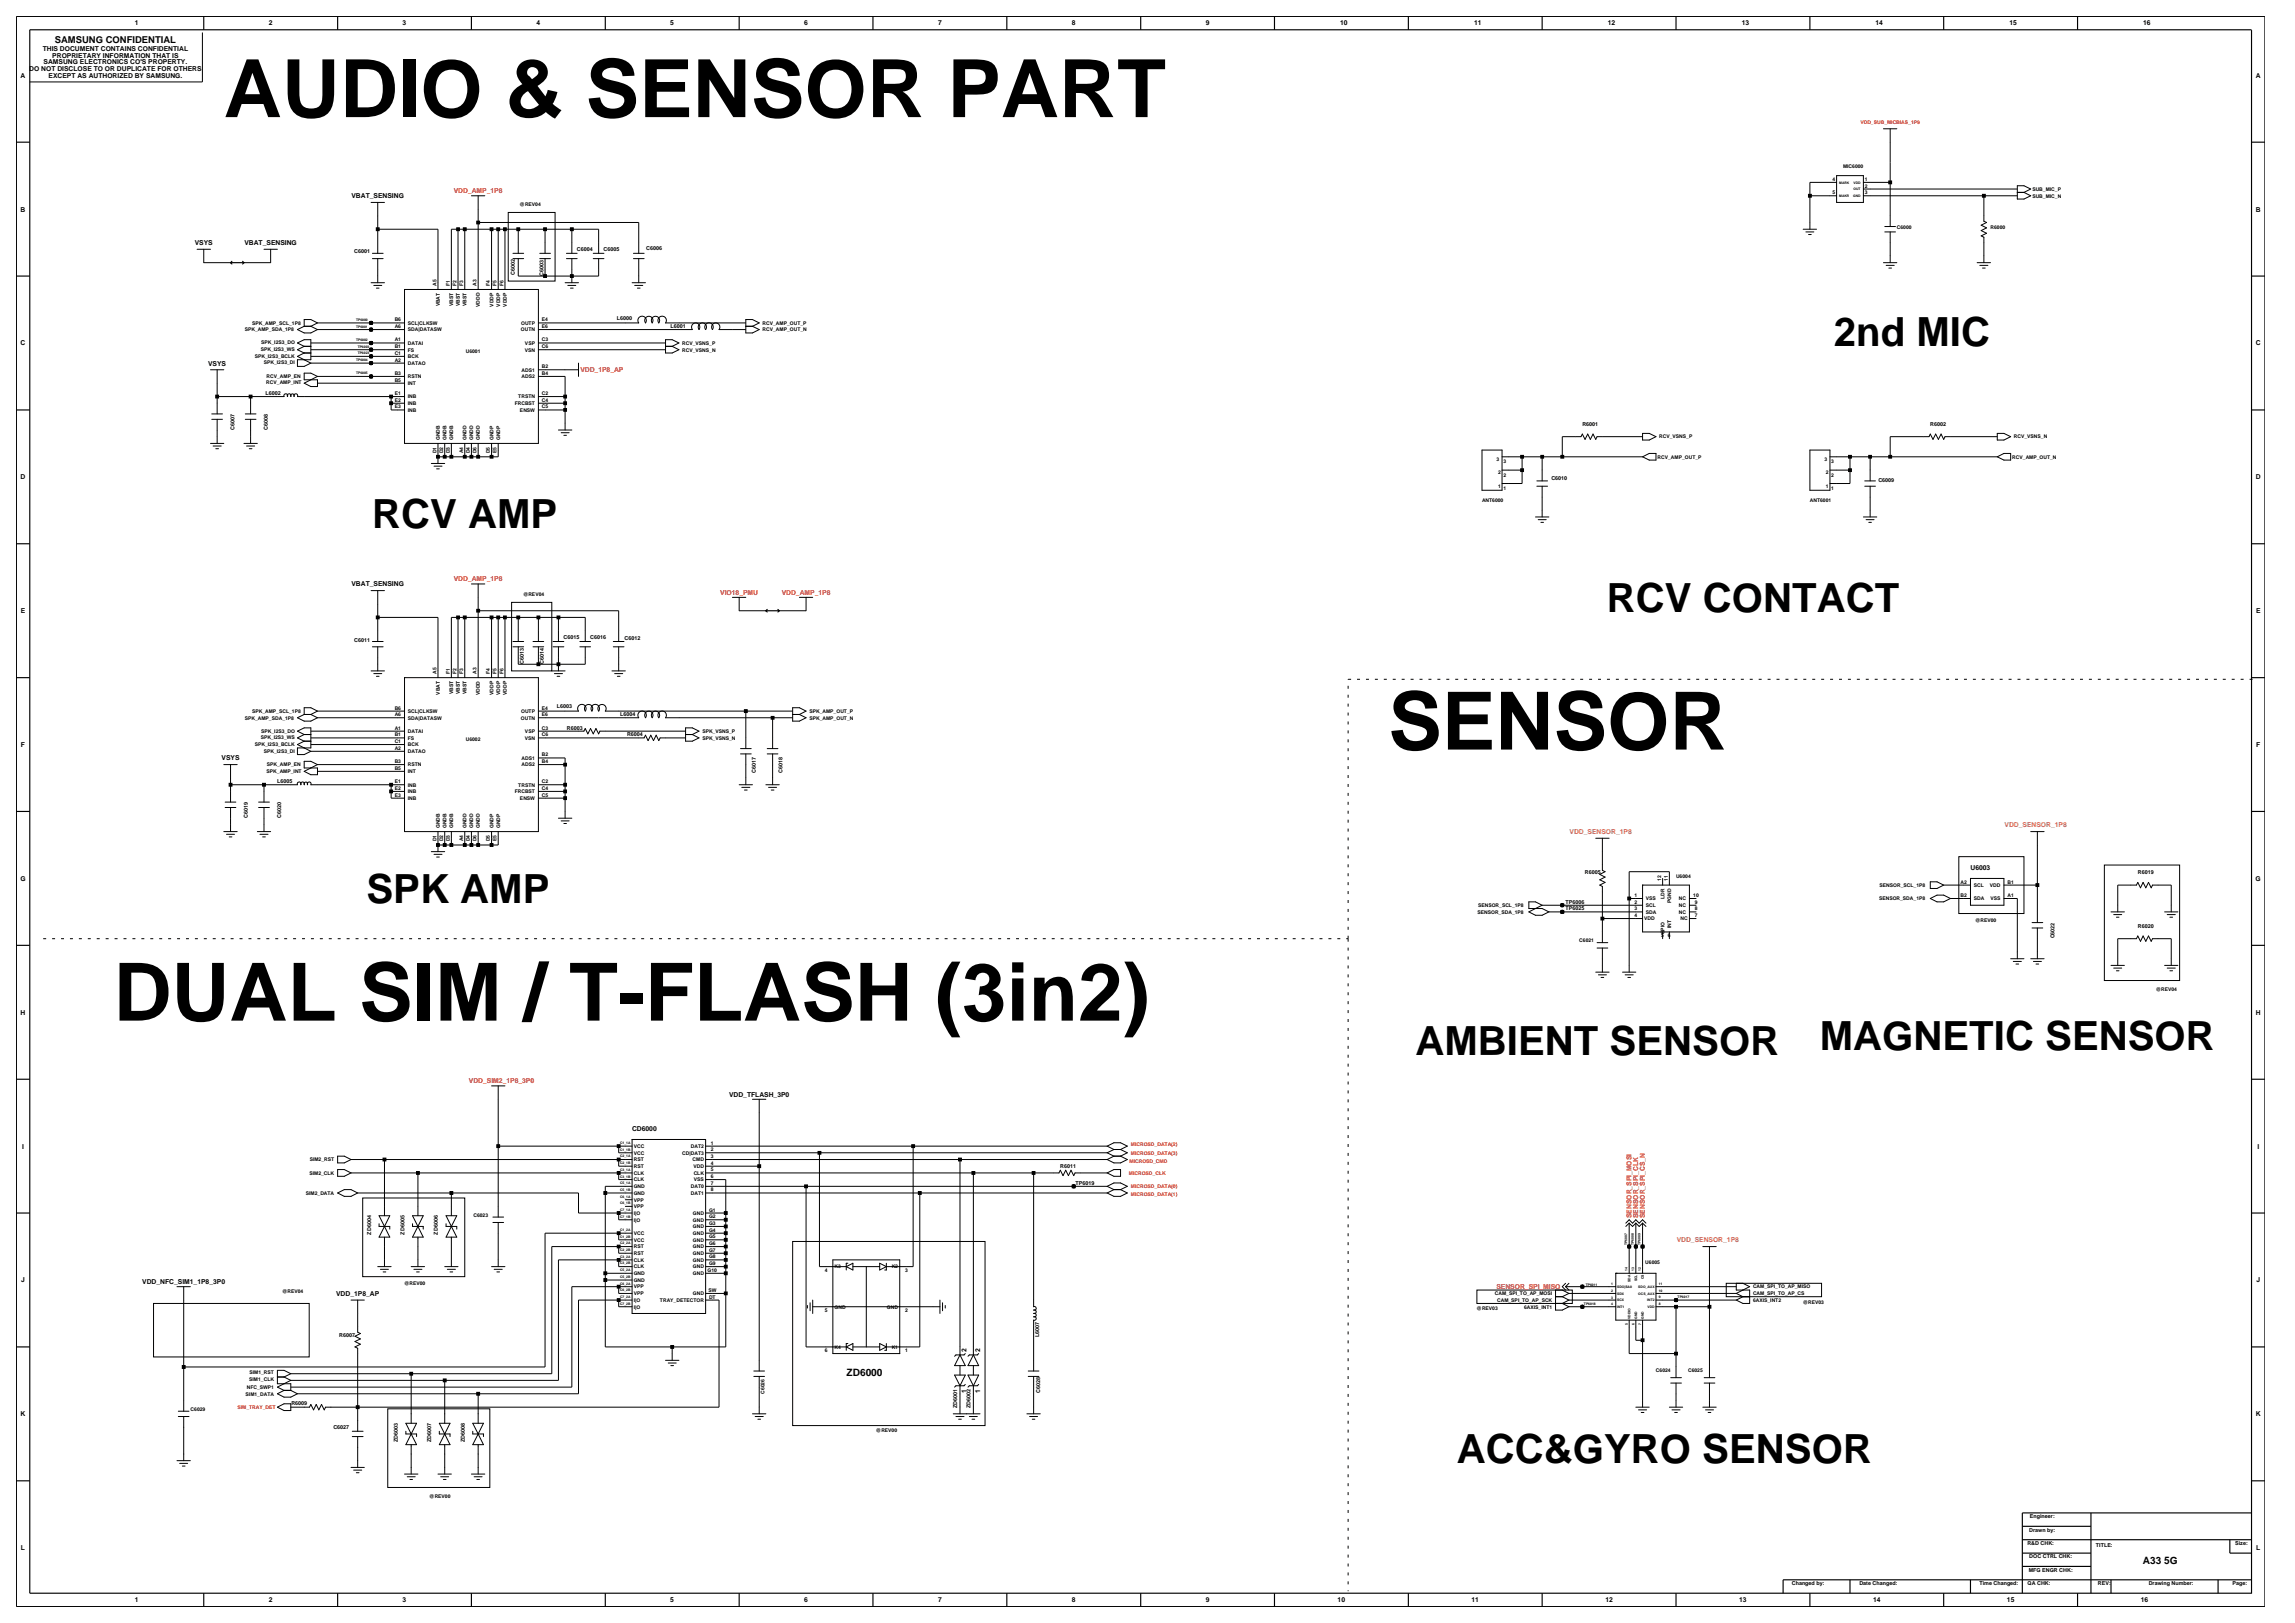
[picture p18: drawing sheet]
<svg xmlns="http://www.w3.org/2000/svg" width="420mm" height="297mm" viewBox="0 0 420 297" stroke-linecap="round" stroke-linejoin="round" font-family="sans-serif">
<defs><g id="words">
<g font-size="14.7">
<text x="41" y="21.4">AUDIO &amp; SENSOR PART</text>
<text x="254.1" y="137.2">SENSOR</text>
<text x="20.8" y="186.8">DUAL SIM / T-FLASH (3in2)</text>
</g>
<g font-size="7.4">
<text x="335.6" y="63.3">2nd MIC</text>
<text x="68.1" y="96.6">RCV AMP</text>
<text x="294.1" y="111.9">RCV CONTACT</text>
<text x="67.1" y="165.2">SPK AMP</text>
<text x="259" y="193.1">AMBIENT SENSOR</text>
<text x="333" y="192.2">MAGNETIC SENSOR</text>
<text x="266.6" y="267.8">ACC&amp;GYRO SENSOR</text>
</g>
<g font-size="1.9">
<text x="154.9" y="251.7">ZD6000</text>
<text x="392.1" y="286.3">A33 5G</text>
</g>
<text font-size="1.7" x="10" y="7.8">SAMSUNG CONFIDENTIAL</text>
<g font-size="1.2">
<text x="24.7" y="4.7">1</text>
<text x="49.2" y="4.7">2</text>
<text x="73.7" y="4.7">3</text>
<text x="98.2" y="4.7">4</text>
<text x="122.7" y="4.7">5</text>
<text x="147.2" y="4.7">6</text>
<text x="171.7" y="4.7">7</text>
<text x="196.2" y="4.7">8</text>
<text x="220.7" y="4.7">9</text>
<text x="245.3" y="4.7">10</text>
<text x="269.8" y="4.7">11</text>
<text x="294.3" y="4.7">12</text>
<text x="318.7" y="4.7">13</text>
<text x="343.2" y="4.7">14</text>
<text x="367.7" y="4.7">15</text>
<text x="392.2" y="4.7">16</text>
<text x="7.8" y="9.3">THIS DOCUMENT CONTAINS CONFIDENTIAL</text>
<text x="8" y="11.8">SAMSUNG ELECTRONICS CO'S PROPERTY.</text>
<text x="9.6" y="10.6">PROPRIETARY INFORMATION THAT IS</text>
<text x="3.8" y="14.2">A</text>
<text x="5.4" y="13">DO NOT DISCLOSE TO OR DUPLICATE FOR OTHERS</text>
<text x="8.9" y="14.2">EXCEPT AS AUTHORIZED BY SAMSUNG.</text>
<text x="412.8" y="14.2">A</text>
<text x="3.8" y="38.7">B</text>
<text x="64.3" y="36.3">VBAT_SENSING</text>
<text x="412.8" y="38.7">B</text>
<text x="35.6" y="44.8">VSYS</text>
<text x="44.7" y="44.8">VBAT_SENSING</text>
<text x="3.8" y="63.2">C</text>
<text x="412.8" y="63.2">C</text>
<text x="38.1" y="66.9">VSYS</text>
<text x="3.8" y="87.7">D</text>
<text x="412.8" y="87.7">D</text>
<text x="64.3" y="107.3">VBAT_SENSING</text>
<text x="3.8" y="112.2">E</text>
<text x="412.9" y="112.2">E</text>
<text x="3.8" y="136.7">F</text>
<text x="412.9" y="136.7">F</text>
<text x="40.5" y="139.1">VSYS</text>
<text x="3.7" y="161.2">G</text>
<text x="360.6" y="159.2">U6003</text>
<text x="412.8" y="161.2">G</text>
<text x="3.8" y="185.7">H</text>
<text x="412.8" y="185.7">H</text>
<text x="133.4" y="200.7">VDD_TFLASH_3P0</text>
<text x="115.7" y="207">CD6000</text>
<text x="4" y="210.2">I</text>
<text x="413.1" y="210.2">I</text>
<text x="3.9" y="234.7">J</text>
<text x="26" y="235">VDD_NFC_SIM1_1P8_3P0</text>
<text x="61.5" y="237.1">VDD_1P8_AP</text>
<text x="412.9" y="234.7">J</text>
<text x="176.9" y="247.5" transform="rotate(-90 176.9 247.5)">2</text>
<text x="179.4" y="247.5" transform="rotate(-90 179.4 247.5)">2</text>
<text x="176.9" y="254.9" transform="rotate(-90 176.9 254.9)">1</text>
<text x="179.4" y="254.9" transform="rotate(-90 179.4 254.9)">1</text>
<text x="3.8" y="259.2">K</text>
<text x="412.8" y="259.2">K</text>
<text x="3.8" y="283.7">L</text>
<text x="412.9" y="283.7">L</text>
<text x="24.7" y="293.2">1</text>
<text x="49.2" y="293.2">2</text>
<text x="73.7" y="293.2">3</text>
<text x="122.7" y="293.2">5</text>
<text x="147.2" y="293.2">6</text>
<text x="171.7" y="293.2">7</text>
<text x="196.2" y="293.2">8</text>
<text x="220.7" y="293.2">9</text>
<text x="244.8" y="293.2">10</text>
<text x="269.3" y="293.2">11</text>
<text x="293.8" y="293.2">12</text>
<text x="318.3" y="293.2">13</text>
<text x="342.8" y="293.2">14</text>
<text x="367.3" y="293.2">15</text>
<text x="391.8" y="293.2">16</text>
</g>
<g font-size="1.2" fill="#f00">
<text x="83" y="35.4">VDD_AMP_1P8</text>
<text x="106.2" y="68.1">VDD_1P8_AP</text>
<text x="83" y="106.4">VDD_AMP_1P8</text>
<text x="131.8" y="108.8">VIO18_PMU</text>
<text x="143.1" y="108.8">VDD_AMP_1P8</text>
<text x="85.8" y="198.2">VDD_SIM2_1P8_3P0</text>
<text x="298.6" y="222.9" transform="rotate(-90 298.6 222.9)">SENSOR_SPI_MOSI</text>
<text x="299.8" y="222.9" transform="rotate(-90 299.8 222.9)">SENSOR_SPI_CLK</text>
<text x="301" y="222.9" transform="rotate(-90 301 222.9)">SENSOR_SPI_CS_N</text>
<text x="273.9" y="235.9">SENSOR_SPI_MISO</text>
</g>
<g font-size="1.2" fill="#cc7f32">
<text x="287.3" y="152.6">VDD_SENSOR_1P8</text>
<text x="366.9" y="151.4">VDD_SENSOR_1P8</text>
<text x="306.8" y="227.3">VDD_SENSOR_1P8</text>
</g>
<g font-size="1">
<text x="64.8" y="46.2">C6001</text>
<text x="105.6" y="45.9">C6004</text>
<text x="110.5" y="45.9">C6005</text>
<text x="118.3" y="45.7">C6006</text>
<text x="94.2" y="50.4" transform="rotate(-90 94.2 50.4)">C6002</text>
<text x="99.4" y="50.5" transform="rotate(-90 99.4 50.5)">C6003</text>
<text x="112.9" y="58.5">L6000</text>
<text x="122.7" y="60.1">L6001</text>
<text x="48.6" y="72.2">L6002</text>
<text x="289.6" y="77.9">R6001</text>
<text x="353.3" y="77.9">R6002</text>
<text x="42.9" y="78.7" transform="rotate(-90 42.9 78.7)">C6007</text>
<text x="49" y="78.7" transform="rotate(-90 49 78.7)">C6008</text>
<text x="283.9" y="87.9">C6010</text>
<text x="343.8" y="88.2">C6009</text>
<text x="64.8" y="117.6">C6011</text>
<text x="103.1" y="117">C6015</text>
<text x="108" y="117">C6016</text>
<text x="114.3" y="117.1">C6012</text>
<text x="95.9" y="121.5" transform="rotate(-90 95.9 121.5)">C6013</text>
<text x="99.5" y="121.5" transform="rotate(-90 99.5 121.5)">C6014</text>
<text x="101.9" y="129.6">L6003</text>
<text x="113.5" y="131.1">L6004</text>
<text x="103.7" y="133.5">R6003</text>
<text x="114.8" y="134.7">R6004</text>
<text x="50.7" y="143.3">L6005</text>
<text x="138.3" y="141.4" transform="rotate(-90 138.3 141.4)">C6017</text>
<text x="143.2" y="141.4" transform="rotate(-90 143.2 141.4)">C6018</text>
<text x="45.4" y="149.7" transform="rotate(-90 45.4 149.7)">C6019</text>
<text x="51.5" y="149.7" transform="rotate(-90 51.5 149.7)">C6020</text>
<text x="290" y="159.9">R6005</text>
<text x="391.2" y="160">R6019</text>
<text x="286.5" y="166.6">TP6025</text>
<text x="286.5" y="165.4">TP6006</text>
<text x="376" y="171.7" transform="rotate(-90 376 171.7)">C6022</text>
<text x="391.2" y="169.8">R6020</text>
<text x="194" y="213.7">R6011</text>
<text x="196.8" y="216.8">TP6019</text>
<text x="67.9" y="225.9" transform="rotate(-90 67.9 225.9)">ZD6004</text>
<text x="74" y="225.9" transform="rotate(-90 74 225.9)">ZD6005</text>
<text x="80.2" y="225.9" transform="rotate(-90 80.2 225.9)">ZD6006</text>
<text x="62.1" y="244.6">R6007</text>
<text x="190.2" y="244.6" transform="rotate(-90 190.2 244.6)">L6007</text>
<text x="53.3" y="257.1">R6009</text>
<text x="175.2" y="257.6" transform="rotate(-90 175.2 257.6)">ZD6001</text>
<text x="177.6" y="257.6" transform="rotate(-90 177.6 257.6)">ZD6002</text>
<text x="190.4" y="254.9" transform="rotate(-90 190.4 254.9)">C6028</text>
<text x="61" y="261.6">C6027</text>
<text x="72.8" y="263.9" transform="rotate(-90 72.8 263.9)">ZD6003</text>
<text x="78.9" y="263.9" transform="rotate(-90 78.9 263.9)">ZD6007</text>
<text x="85.1" y="263.9" transform="rotate(-90 85.1 263.9)">ZD6008</text>
<text x="371.4" y="280.2">Drawn by:</text>
<text x="371.5" y="277.8">Engineer:</text>
<text x="371" y="282.7">R&amp;D CHK:</text>
<text x="371.3" y="287.6">MFG ENGR CHK:</text>
<text x="371.4" y="285.2">DOC CTRL CHK:</text>
<text x="383.6" y="283">TITLE:</text>
<text x="409.1" y="282.7">Size:</text>
<text x="327.9" y="290.1">Changed by:</text>
<text x="340.3" y="290.1">Date Changed:</text>
<text x="362.2" y="290.1">Time Changed:</text>
<text x="371.1" y="290.1">QA CHK:</text>
<text x="383.9" y="290.1">REV:</text>
<text x="393.2" y="290.1">Drawing Number:</text>
<text x="408.6" y="290.1">Page:</text>
</g>
<g font-size=".9" fill="#f00">
<text x="340.5" y="22.7">VDD_SUB_MICBIAS_1P9</text>
<text x="207" y="209.8">MICROSD_DATA(2)</text>
<text x="206.6" y="214.9">MICROSD_CLK</text>
<text x="206.7" y="212.8">MICROSD_CMD</text>
<text x="207" y="211.3">MICROSD_DATA(3)</text>
<text x="207" y="218.9">MICROSD_DATA(1)</text>
<text x="207" y="217.4">MICROSD_DATA(0)</text>
<text x="43.5" y="257.8">SIM_TRAY_DET</text>
</g>
<g font-size=".9">
<text x="335.4" y="33.1">4</text>
<text x="335.4" y="35.6">5</text>
<text x="337.3" y="30.7">MIC6000</text>
<text x="341.3" y="35.6">3</text>
<text x="341.3" y="33.1">1</text>
<text x="341.3" y="34.3">2</text>
<text x="371.9" y="34.9">SUB_MIC_P</text>
<text x="95.1" y="37.7">@REV04</text>
<text x="347.1" y="41.9">C6000</text>
<text x="364.3" y="41.9">R6000</text>
<text x="371.9" y="36.2">SUB_MIC_N</text>
<text x="79.9" y="52.3" transform="rotate(-90 79.9 52.3)">A5</text>
<text x="82.3" y="52.3" transform="rotate(-90 82.3 52.3)">F1</text>
<text x="83.5" y="52.3" transform="rotate(-90 83.5 52.3)">F2</text>
<text x="84.8" y="52.3" transform="rotate(-90 84.8 52.3)">F3</text>
<text x="87.2" y="52.3" transform="rotate(-90 87.2 52.3)">A3</text>
<text x="89.7" y="52.3" transform="rotate(-90 89.7 52.3)">F4</text>
<text x="90.9" y="52.3" transform="rotate(-90 90.9 52.3)">F5</text>
<text x="92.1" y="52.3" transform="rotate(-90 92.1 52.3)">F6</text>
<text x="46.1" y="59.4">SPK_AMP_SCL_1P8</text>
<text x="72.2" y="58.8">B6</text>
<text x="74.6" y="59.4">SCL|CLKSW</text>
<text x="80.5" y="56.1" transform="rotate(-90 80.5 56.1)">VBAT</text>
<text x="82.9" y="56" transform="rotate(-90 82.9 56)">VBST</text>
<text x="84.1" y="56" transform="rotate(-90 84.1 56)">VBST</text>
<text x="85.4" y="56" transform="rotate(-90 85.4 56)">VBST</text>
<text x="87.8" y="56.2" transform="rotate(-90 87.8 56.2)">VDDD</text>
<text x="90.3" y="56.1" transform="rotate(-90 90.3 56.1)">VDDP</text>
<text x="91.5" y="56.1" transform="rotate(-90 91.5 56.1)">VDDP</text>
<text x="92.7" y="56.1" transform="rotate(-90 92.7 56.1)">VDDP</text>
<text x="95.4" y="59.4">OUTP</text>
<text x="99.2" y="58.8">E4</text>
<text x="139.6" y="59.4">RCV_AMP_OUT_P</text>
<text x="44.8" y="60.6">SPK_AMP_SDA_1P8</text>
<text x="46.6" y="65.5">SPK_I2S3_BCLK</text>
<text x="47.7" y="64.2">SPK_I2S3_WS</text>
<text x="47.8" y="63">SPK_I2S3_DO</text>
<text x="72.2" y="64.9">C1</text>
<text x="72.2" y="62.5">A1</text>
<text x="72.2" y="60">A6</text>
<text x="72.2" y="63.7">B1</text>
<text x="74.6" y="65.5">BCK</text>
<text x="74.6" y="63.1">DATAI</text>
<text x="74.6" y="60.6">SDA|DATASW</text>
<text x="74.6" y="64.3">FS</text>
<text x="85.2" y="64.6">U6001</text>
<text x="95.3" y="60.6">OUTN</text>
<text x="96" y="64.3">VSN</text>
<text x="96.1" y="63.1">VSP</text>
<text x="99.2" y="63.7">C6</text>
<text x="99.2" y="62.5">C3</text>
<text x="99.2" y="60">E6</text>
<text x="124.8" y="63.1">RCV_VSNS_P</text>
<text x="124.8" y="64.3">RCV_VSNS_N</text>
<text x="139.6" y="60.6">RCV_AMP_OUT_N</text>
<text x="48.3" y="66.7">SPK_I2S3_DI</text>
<text x="48.7" y="70.4">RCV_AMP_INT</text>
<text x="48.8" y="69.2">RCV_AMP_EN</text>
<text x="72.2" y="68.6">B3</text>
<text x="72.2" y="69.8">B5</text>
<text x="72.2" y="66.2">A2</text>
<text x="74.6" y="69.2">RSTN</text>
<text x="74.6" y="70.4">INT</text>
<text x="74.6" y="66.8">DATAO</text>
<text x="95.5" y="68">ADS1</text>
<text x="95.5" y="69.2">ADS2</text>
<text x="99.2" y="67.4">B2</text>
<text x="99.2" y="68.6">B4</text>
<text x="72.3" y="72.3">E1</text>
<text x="72.3" y="73.5">E2</text>
<text x="72.3" y="74.7">E3</text>
<text x="74.6" y="72.9">INB</text>
<text x="74.6" y="74.1">INB</text>
<text x="74.6" y="75.3">INB</text>
<text x="94.2" y="74.1">FRCBST</text>
<text x="94.9" y="72.9">TRSTN</text>
<text x="95.2" y="75.3">ENSW</text>
<text x="99.2" y="73.5">C4</text>
<text x="99.2" y="74.7">C5</text>
<text x="99.2" y="72.3">C2</text>
<text x="79.9" y="82.9" transform="rotate(-90 79.9 82.9)">D1</text>
<text x="80.5" y="80.5" transform="rotate(-90 80.5 80.5)">GNDB</text>
<text x="81.1" y="82.9" transform="rotate(-90 81.1 82.9)">D2</text>
<text x="81.7" y="80.5" transform="rotate(-90 81.7 80.5)">GNDB</text>
<text x="82.3" y="82.9" transform="rotate(-90 82.3 82.9)">D3</text>
<text x="82.9" y="80.5" transform="rotate(-90 82.9 80.5)">GNDB</text>
<text x="84.8" y="82.9" transform="rotate(-90 84.8 82.9)">A4</text>
<text x="85.4" y="80.5" transform="rotate(-90 85.4 80.5)">GNDD</text>
<text x="86" y="82.9" transform="rotate(-90 86 82.9)">D4</text>
<text x="86.6" y="80.5" transform="rotate(-90 86.6 80.5)">GNDD</text>
<text x="87.2" y="82.9" transform="rotate(-90 87.2 82.9)">D6</text>
<text x="87.8" y="80.5" transform="rotate(-90 87.8 80.5)">GNDD</text>
<text x="89.7" y="82.9" transform="rotate(-90 89.7 82.9)">D5</text>
<text x="90.3" y="80.5" transform="rotate(-90 90.3 80.5)">GNDP</text>
<text x="90.9" y="82.9" transform="rotate(-90 90.9 82.9)">E5</text>
<text x="91.5" y="80.5" transform="rotate(-90 91.5 80.5)">GNDP</text>
<text x="303.4" y="83.9">RCV_AMP_OUT_P</text>
<text x="303.7" y="80.2">RCV_VSNS_P</text>
<text x="368.3" y="83.9">RCV_AMP_OUT_N</text>
<text x="368.6" y="80.2">RCV_VSNS_N</text>
<text x="273.9" y="84.3">3</text>
<text x="274.1" y="89.2">1</text>
<text x="274.1" y="86.8">2</text>
<text x="275.1" y="89.7">1</text>
<text x="275.1" y="87.3">2</text>
<text x="275.1" y="84.8">3</text>
<text x="333.9" y="84.3">3</text>
<text x="334.2" y="89.2">1</text>
<text x="334.2" y="86.8">2</text>
<text x="335.1" y="89.7">1</text>
<text x="335.1" y="87.3">2</text>
<text x="335.1" y="84.8">3</text>
<text x="271.2" y="91.9">ANT6000</text>
<text x="331.2" y="91.9">ANT6001</text>
<text x="95.7" y="109">@REV04</text>
<text x="79.9" y="123.4" transform="rotate(-90 79.9 123.4)">A5</text>
<text x="82.3" y="123.3" transform="rotate(-90 82.3 123.3)">F1</text>
<text x="83.5" y="123.3" transform="rotate(-90 83.5 123.3)">F2</text>
<text x="84.8" y="123.3" transform="rotate(-90 84.8 123.3)">F3</text>
<text x="87.2" y="123.4" transform="rotate(-90 87.2 123.4)">A3</text>
<text x="89.7" y="123.3" transform="rotate(-90 89.7 123.3)">F4</text>
<text x="90.9" y="123.3" transform="rotate(-90 90.9 123.3)">F5</text>
<text x="92.1" y="123.3" transform="rotate(-90 92.1 123.3)">F6</text>
<text x="44.8" y="131.7">SPK_AMP_SDA_1P8</text>
<text x="46.1" y="130.5">SPK_AMP_SCL_1P8</text>
<text x="72.2" y="129.8">B6</text>
<text x="72.2" y="131.1">A6</text>
<text x="74.6" y="130.5">SCL|CLKSW</text>
<text x="74.6" y="131.7">SDA|DATASW</text>
<text x="80.5" y="127.1" transform="rotate(-90 80.5 127.1)">VBAT</text>
<text x="82.9" y="127.1" transform="rotate(-90 82.9 127.1)">VBST</text>
<text x="84.1" y="127.1" transform="rotate(-90 84.1 127.1)">VBST</text>
<text x="85.4" y="127.1" transform="rotate(-90 85.4 127.1)">VBST</text>
<text x="87.8" y="127.2" transform="rotate(-90 87.8 127.2)">VDDD</text>
<text x="90.3" y="127.2" transform="rotate(-90 90.3 127.2)">VDDP</text>
<text x="91.5" y="127.2" transform="rotate(-90 91.5 127.2)">VDDP</text>
<text x="92.7" y="127.2" transform="rotate(-90 92.7 127.2)">VDDP</text>
<text x="95.3" y="131.7">OUTN</text>
<text x="95.4" y="130.5">OUTP</text>
<text x="99.2" y="129.8">E4</text>
<text x="99.2" y="131.1">E6</text>
<text x="148.1" y="131.7">SPK_AMP_OUT_N</text>
<text x="148.1" y="130.5">SPK_AMP_OUT_P</text>
<text x="46.6" y="136.5">SPK_I2S3_BCLK</text>
<text x="47.7" y="135.3">SPK_I2S3_WS</text>
<text x="47.8" y="134">SPK_I2S3_DO</text>
<text x="48.3" y="137.7">SPK_I2S3_DI</text>
<text x="72.2" y="134.7">B1</text>
<text x="72.2" y="136">C1</text>
<text x="72.2" y="133.5">A1</text>
<text x="72.2" y="137.2">A2</text>
<text x="74.6" y="135.4">FS</text>
<text x="74.6" y="136.6">BCK</text>
<text x="74.6" y="134.1">DATAI</text>
<text x="74.6" y="137.8">DATAO</text>
<text x="85.2" y="135.7">U6002</text>
<text x="96" y="135.4">VSN</text>
<text x="96.1" y="134.1">VSP</text>
<text x="99.2" y="133.5">C3</text>
<text x="99.2" y="134.7">C6</text>
<text x="128.5" y="134.1">SPK_VSNS_P</text>
<text x="128.5" y="135.4">SPK_VSNS_N</text>
<text x="48.8" y="141.4">SPK_AMP_INT</text>
<text x="48.8" y="140.2">SPK_AMP_EN</text>
<text x="72.2" y="139.6">B3</text>
<text x="72.2" y="140.9">B5</text>
<text x="72.3" y="143.3">E1</text>
<text x="74.6" y="143.9">INB</text>
<text x="74.6" y="140.2">RSTN</text>
<text x="74.6" y="141.5">INT</text>
<text x="94.9" y="143.9">TRSTN</text>
<text x="95.5" y="139">ADS1</text>
<text x="95.5" y="140.2">ADS2</text>
<text x="99.2" y="138.4">B2</text>
<text x="99.2" y="139.6">B4</text>
<text x="99.2" y="143.3">C2</text>
<text x="72.3" y="144.5">E2</text>
<text x="72.3" y="145.8">E3</text>
<text x="74.6" y="145.1">INB</text>
<text x="74.6" y="146.4">INB</text>
<text x="94.2" y="145.1">FRCBST</text>
<text x="95.2" y="146.4">ENSW</text>
<text x="99.2" y="144.5">C4</text>
<text x="99.2" y="145.8">C5</text>
<text x="79.9" y="154" transform="rotate(-90 79.9 154)">D1</text>
<text x="80.5" y="151.6" transform="rotate(-90 80.5 151.6)">GNDB</text>
<text x="81.1" y="154" transform="rotate(-90 81.1 154)">D2</text>
<text x="81.7" y="151.6" transform="rotate(-90 81.7 151.6)">GNDB</text>
<text x="82.3" y="154" transform="rotate(-90 82.3 154)">D3</text>
<text x="82.9" y="151.6" transform="rotate(-90 82.9 151.6)">GNDB</text>
<text x="84.8" y="154" transform="rotate(-90 84.8 154)">A4</text>
<text x="85.4" y="151.6" transform="rotate(-90 85.4 151.6)">GNDD</text>
<text x="86" y="154" transform="rotate(-90 86 154)">D4</text>
<text x="86.6" y="151.6" transform="rotate(-90 86.6 151.6)">GNDD</text>
<text x="87.2" y="154" transform="rotate(-90 87.2 154)">D6</text>
<text x="87.8" y="151.6" transform="rotate(-90 87.8 151.6)">GNDD</text>
<text x="89.7" y="154" transform="rotate(-90 89.7 154)">D5</text>
<text x="90.3" y="151.6" transform="rotate(-90 90.3 151.6)">GNDP</text>
<text x="90.9" y="153.9" transform="rotate(-90 90.9 153.9)">E5</text>
<text x="91.5" y="151.6" transform="rotate(-90 91.5 151.6)">GNDP</text>
<text x="304" y="161.3" transform="rotate(-90 304 161.3)">12</text>
<text x="305.2" y="161.3" transform="rotate(-90 305.2 161.3)">11</text>
<text x="306.7" y="160.7">U6004</text>
<text x="358.8" y="161.7">A2</text>
<text x="367.4" y="161.7">B1</text>
<text x="270.4" y="167.2">SENSOR_SDA_1P8</text>
<text x="270.5" y="166">SENSOR_SCL_1P8</text>
<text x="299.1" y="165.4">2</text>
<text x="299.1" y="166.6">3</text>
<text x="299.1" y="167.8">4</text>
<text x="299.1" y="164.1">1</text>
<text x="301.2" y="164.7">VSS</text>
<text x="301.2" y="166">SCL</text>
<text x="301.2" y="167.2">SDA</text>
<text x="304.6" y="164.5" transform="rotate(-90 304.6 164.5)">LDR</text>
<text x="305.8" y="165.2" transform="rotate(-90 305.8 165.2)">PGND</text>
<text x="307.2" y="167.2">NC</text>
<text x="307.2" y="166">NC</text>
<text x="307.2" y="164.7">NC</text>
<text x="309.9" y="164.1">10</text>
<text x="310.1" y="167.8">7</text>
<text x="310.1" y="166.6">8</text>
<text x="310.1" y="165.4">9</text>
<text x="343.9" y="164.7">SENSOR_SDA_1P8</text>
<text x="344" y="162.3">SENSOR_SCL_1P8</text>
<text x="358.8" y="164.1">B2</text>
<text x="361.2" y="162.3">SCL</text>
<text x="361.2" y="164.7">SDA</text>
<text x="364.2" y="162.3">VDD</text>
<text x="364.3" y="164.7">VSS</text>
<text x="367.4" y="164.1">A1</text>
<text x="289" y="172.4">C6021</text>
<text x="300.9" y="168.4">VDD</text>
<text x="304" y="171.5">5</text>
<text x="304.6" y="171" transform="rotate(-90 304.6 171)">GPIO</text>
<text x="305.3" y="171.5">6</text>
<text x="305.8" y="169.9" transform="rotate(-90 305.8 169.9)">INT</text>
<text x="307.6" y="168.4">NC</text>
<text x="361.5" y="168.7">@REV00</text>
<text x="394.5" y="181.3">@REV04</text>
<text x="130.1" y="209.4">1</text>
<text x="56.6" y="215">SIM2_CLK</text>
<text x="56.7" y="212.5">SIM2_RST</text>
<text x="116" y="212.5">RST</text>
<text x="116" y="213.7">RST</text>
<text x="116" y="215">CLK</text>
<text x="116" y="210.1">VCC</text>
<text x="116" y="211.3">VCC</text>
<text x="124.9" y="211.3">CD|DAT3</text>
<text x="126.4" y="210.1">DAT2</text>
<text x="126.7" y="212.5">CMD</text>
<text x="126.9" y="213.7">VDD</text>
<text x="126.9" y="215">CLK</text>
<text x="130.1" y="213.1">4</text>
<text x="130.1" y="214.3">5</text>
<text x="130.1" y="215.6">6</text>
<text x="130.1" y="210.7">2</text>
<text x="130.1" y="211.9">3</text>
<text x="56" y="218.6">SIM2_DATA</text>
<text x="116" y="217.4">GND</text>
<text x="116" y="218.6">GND</text>
<text x="116" y="219.9">VPP</text>
<text x="116" y="221.1">VPP</text>
<text x="116" y="216.2">CLK</text>
<text x="126.4" y="217.4">DAT0</text>
<text x="126.4" y="218.6">DAT1</text>
<text x="127" y="216.2">VSS</text>
<text x="129.8" y="221.7">G1</text>
<text x="130.1" y="216.8">7</text>
<text x="130.1" y="218">8</text>
<text x="86.6" y="222.6">C6023</text>
<text x="116" y="222.3">I|O</text>
<text x="116" y="223.5">I|O</text>
<text x="116" y="227.2">VCC</text>
<text x="116" y="226">VCC</text>
<text x="126.8" y="223.5">GND</text>
<text x="126.8" y="224.7">GND</text>
<text x="126.8" y="226">GND</text>
<text x="126.8" y="227.2">GND</text>
<text x="126.8" y="222.3">GND</text>
<text x="129.8" y="224.1">G3</text>
<text x="129.8" y="225.4">G4</text>
<text x="129.8" y="226.6">G5</text>
<text x="129.8" y="227.8">G6</text>
<text x="129.8" y="222.9">G2</text>
<text x="116" y="232.1">CLK</text>
<text x="116" y="233.3">GND</text>
<text x="116" y="228.4">RST</text>
<text x="116" y="229.7">RST</text>
<text x="116" y="230.9">CLK</text>
<text x="126.8" y="228.4">GND</text>
<text x="126.8" y="229.7">GND</text>
<text x="126.8" y="230.9">GND</text>
<text x="126.8" y="232.1">GND</text>
<text x="126.8" y="233.3">GND</text>
<text x="129.5" y="232.7">G10</text>
<text x="129.8" y="229">G7</text>
<text x="129.8" y="230.3">G8</text>
<text x="129.8" y="231.5">G9</text>
<text x="150.9" y="232.7">4</text>
<text x="152.7" y="232.1">K3</text>
<text x="163.2" y="232.1">K2</text>
<text x="165.6" y="232.7">3</text>
<text x="301.1" y="231.4">U6005</text>
<text x="51.6" y="236.7">@REV04</text>
<text x="74" y="235.2">@REV00</text>
<text x="116" y="237">VPP</text>
<text x="116" y="238.2">I|O</text>
<text x="116" y="239.4">I|O</text>
<text x="116" y="234.6">GND</text>
<text x="116" y="235.8">VPP</text>
<text x="120.8" y="238.2">TRAY_DETECTOR</text>
<text x="126.8" y="237">GND</text>
<text x="129.6" y="236.4">SW</text>
<text x="129.8" y="237.6">DT</text>
<text x="152.7" y="239.4">GND</text>
<text x="162.3" y="239.4">GND</text>
<text x="270.2" y="239.8">@REV03</text>
<text x="273.6" y="237">CAM_SPI_TO_AP_MOSI</text>
<text x="274" y="238.2">CAM_SPI_TO_AP_SCK</text>
<text x="278.9" y="239.4">6AXIS_INT1</text>
<text x="320.8" y="237">CAM_SPI_TO_AP_CS</text>
<text x="320.8" y="235.8">CAM_SPI_TO_AP_MISO</text>
<text x="320.8" y="238.2">6AXIS_INT2</text>
<text x="329.9" y="238.5">@REV03</text>
<text x="150.9" y="240.1">5</text>
<text x="165.6" y="240.1">2</text>
<text x="45.7" y="251.4">SIM1_RST</text>
<text x="150.9" y="247.4">6</text>
<text x="152.7" y="246.8">K4</text>
<text x="163.2" y="246.8">K1</text>
<text x="165.6" y="247.4">1</text>
<text x="303.1" y="251.1">C6024</text>
<text x="308.9" y="251.1">C6025</text>
<text x="44.9" y="255.4">SIM1_DATA</text>
<text x="45.2" y="254.2">NFC_SWP1</text>
<text x="45.6" y="252.6">SIM1_CLK</text>
<text x="139.9" y="255" transform="rotate(-90 139.9 255)">C6026</text>
<text x="34.9" y="258.2">C6029</text>
<text x="160.3" y="262.1">@REV00</text>
<text x="78.6" y="274">@REV00</text>
</g>
<g font-size=".6">
<text x="336.6" y="33.6">MARK</text>
<text x="339.2" y="33.6">VDD</text>
<text x="339.2" y="34.8">OUT</text>
<text x="336.6" y="36">MAKR</text>
<text x="339.1" y="36">GND</text>
<text x="65.2" y="59.9">TP6001</text>
<text x="65.2" y="58.7">TP6000</text>
<text x="65.2" y="62.4">TP6002</text>
<text x="65.5" y="64.8">TP6023</text>
<text x="65.5" y="63.6">TP6003</text>
<text x="65.2" y="68.5">TP6005</text>
<text x="65.2" y="66">TP6004</text>
<text x="113.5" y="209.3">C1_1A</text>
<text x="113.5" y="211.8">C2_1A</text>
<text x="113.5" y="213">C2_1B</text>
<text x="113.5" y="214.2">C3_1A</text>
<text x="113.5" y="215.5">C3_1B</text>
<text x="113.5" y="210.6">C1_1B</text>
<text x="113.5" y="221.6">C7_1A</text>
<text x="113.5" y="216.7">C5_1A</text>
<text x="113.5" y="217.9">C5_1B</text>
<text x="113.5" y="219.1">C6_1A</text>
<text x="113.5" y="220.4">C6_1B</text>
<text x="113.5" y="222.8">C7_1B</text>
<text x="113.5" y="227.7">C2_2A</text>
<text x="113.5" y="225.3">C1_2A</text>
<text x="113.5" y="226.5">C1_2B</text>
<text x="297.8" y="227.8" transform="rotate(-90 297.8 227.8)">TP6007</text>
<text x="299" y="227.8" transform="rotate(-90 299 227.8)">TP6008</text>
<text x="300.2" y="227.8" transform="rotate(-90 300.2 227.8)">TP6009</text>
<text x="113.5" y="232.6">C5_2A</text>
<text x="113.5" y="233.8">C5_2B</text>
<text x="113.5" y="228.9">C2_2B</text>
<text x="113.5" y="230.2">C3_2A</text>
<text x="113.5" y="231.4">C3_2B</text>
<text x="297.9" y="232.5" transform="rotate(-90 297.9 232.5)">14</text>
<text x="299.1" y="232.5" transform="rotate(-90 299.1 232.5)">13</text>
<text x="300.3" y="232.5" transform="rotate(-90 300.3 232.5)">12</text>
<text x="113.5" y="237.5">C7_2A</text>
<text x="113.5" y="238.7">C7_2B</text>
<text x="113.5" y="235">C6_2A</text>
<text x="113.5" y="236.3">C6_2B</text>
<text x="289.9" y="238.7">TP6018</text>
<text x="290.2" y="235.4">TP6011</text>
<text x="294.9" y="236.4">2</text>
<text x="294.9" y="237.6">3</text>
<text x="294.9" y="238.9">4</text>
<text x="294.9" y="235.2">1</text>
<text x="295.9" y="236.9">SDX</text>
<text x="295.9" y="238.1">SCX</text>
<text x="295.9" y="239.3">INT1</text>
<text x="295.9" y="235.7">SDO|SA0</text>
<text x="298.4" y="234.5" transform="rotate(-90 298.4 234.5)">SDA</text>
<text x="299.6" y="234.5" transform="rotate(-90 299.6 234.5)">SCL</text>
<text x="299.8" y="236.9">OCS_AUX</text>
<text x="299.8" y="235.7">SDO_AUX</text>
<text x="300.8" y="234.1" transform="rotate(-90 300.8 234.1)">CS</text>
<text x="301.5" y="238.1">INT2</text>
<text x="301.5" y="239.3">VDD</text>
<text x="303.5" y="238.8">8</text>
<text x="303.5" y="237.6">9</text>
<text x="303.5" y="236.4">10</text>
<text x="303.5" y="235.1">11</text>
<text x="307" y="237.5">TP6017</text>
<text x="297.9" y="242.4" transform="rotate(-90 297.9 242.4)">5</text>
<text x="298.4" y="241.3" transform="rotate(-90 298.4 241.3)">VDDIO</text>
<text x="299.1" y="242.4" transform="rotate(-90 299.1 242.4)">6</text>
<text x="299.6" y="241.3" transform="rotate(-90 299.6 241.3)">GND</text>
<text x="300.4" y="242.4" transform="rotate(-90 300.4 242.4)">7</text>
<text x="300.8" y="241.3" transform="rotate(-90 300.8 241.3)">GND</text>
</g>
</g></defs>
<!-- layer: MFD Layer /idea/tmp/Extended-Print.juyeol.park.sheet6.2.mfd -->
<g fill="none" stroke="#000" stroke-width=".18">
<path d="M37 5.9v9.1h-31.5M67.9 37h2.5M69.1 37v9.4M86.3 35.8h2.4M87.5 35.8v17.2M93 38.9h8.6v12.5h-8.6zM331.2 35.8h4.9M336.1 32.1h4.9v4.9h-4.9zM336.1 33.4h-4.9v8.5M341 35.8h28.2M341 33.4h4.9M341 34.6h28.2"/>
<path d="M344.7 23.6h2.4M345.9 23.6v17.9M363.1 35.8v4.7l.5 .2-1 .5 1 .5-1 .5 1 .5-1 .5 .5 .2v4.7M369.2 34h1.2l1.2 .6-1.2 .6 1.2 .6-1.2 .6h-1.2zM369.2 35.2h1.2M36.1 45.6h2.4M37.3 45.6v2.5h4.9M48.3 45.6h2.5M49.5 45.6v2.5h-4.9M55.7 59.7l-1.3 .6 1.3 .6h1.2l1.2-.6M55.7 59.7h1.2M56.9 59.7l1.2 .6"/>
<path d="M58.1 59.1l-1.2-.6h-1.2v1.2M58.1 59.1h15.9M58.1 59.1l-1.2 .6M67.9 51.7h2.5M68.2 47.3h1.9M68.2 46.4h1.9M68.4 52.2h1.5M68.9 52.7h.5M69.1 47.3v4.4M69.1 41.9h11.1v11.1M74 53h24.5v28.1h-24.5zM83.8 41.9v11.1"/>
<path d="M85.1 41.9v11.1M87.5 40.7h29.4v5.7M90 41.9v11.1M91.2 41.9v11.1M92.4 41.9v11.1M93.9 47.3h1.9M93.9 46.4h1.9M94.8 41.9v4.5M94.8 47.3v3.2h14.8v-3.2M98.5 59.1h18.4a.78 .78 0 0 1 .1-1 .78 .78 0 0 1 1 0 .78 .78 0 0 1 .1 1M98.8 47.3h1.9M98.8 46.4h1.9"/>
<path d="M99.7 41.9v4.5M99.7 47.3v3.2M103.4 51.7h2.5M103.7 47.3h1.9M103.7 46.4h1.9M103.9 52.2h1.5M104.4 52.7h.5M104.7 41.9v4.5M104.7 47.3v4.4M108.6 47.3h1.9M108.6 46.4h1.9M109.6 46.4v-4.5h-27v11.1"/>
<path d="M115.7 51.7h2.4M115.9 47.3h2M115.9 46.4h2M116.2 52.2h1.4M116.6 52.7h.5M116.9 47.3v4.4M118.1 59.1a.76 .76 0 0 1 .1-1 .76 .76 0 0 1 1.1 0 .76 .76 0 0 1 0 1M119.4 59.1a.76 .76 0 0 1 .1-1 .76 .76 0 0 1 1 0 .76 .76 0 0 1 .1 1 .78 .78 0 0 1 .1-1 .78 .78 0 0 1 1 0 .78 .78 0 0 1 .1 1h14.7M136.5 58.5h1.2l1.2 .6-1.2 .6 1.2 .6-1.2 .6h-1.2zM136.5 59.7h1.2M330 41.9h2.4M330.5 42.4h1.4"/>
<path d="M331 42.9h.5M344.7 48.1h2.4M344.9 42.4h2M344.9 41.5h2M345.2 48.6h1.5M345.7 49.1h.5M345.9 42.4v5.7M361.8 48.1h2.5M362.3 48.6h1.5M362.8 49.1h.5M38.5 67.7h2.5M38.8 75.7h1.9"/>
<path d="M38.8 76.7h1.9M39.7 72.6h12.3a.35 .35 0 0 1 .3-.5 .35 .35 0 0 1 .3 .5 .35 .35 0 0 1 .3-.5 .35 .35 0 0 1 .3 .5 .34 .34 0 0 1 .3-.5 .34 .34 0 0 1 .3 .5 .35 .35 0 0 1 .3-.5 .35 .35 0 0 1 .3 .5h19.6M39.7 67.7v8M39.7 76.7v4.4M44.9 75.7h1.9M44.9 76.7h1.9M45.9 72.6v3.1M45.9 76.7v4.4M55.7 68.3v1.2h2.4v1.2h-1.2l-1.2-.6 2.4-1.2-1.2-.6zM55.7 63.4l-1.3-.6 1.3-.6h1.2v3.6h-2.5v1.2h1.3l1.2-.6M55.7 64.6l-1.3 .6 2.5 1.2M55.7 63.4h1.2"/>
<path d="M55.7 64.6h1.2M55.7 63.4l-1.3 .6 1.3 .6M56.9 65.2h17.1M56.9 62.8h17.1M56.9 66.4h17.1M56.9 64h17.1M58.1 60.3h15.9M58.1 68.9h15.9M58.1 70.1h15.9M71.6 72.6v2.4h2.4M71.6 73.8h2.4M98.5 60.3h28.2a.76 .76 0 0 1 .1-1 .76 .76 0 0 1 1 0 .76 .76 0 0 1 .1 1 .76 .76 0 0 1 .1-1 .76 .76 0 0 1 1 0 .76 .76 0 0 1 .1 1"/>
<path d="M98.5 68.9h4.9v9.8M98.5 72.6h4.9M98.5 67.7h7.4M98.5 62.8h23.3M98.5 75h4.9M98.5 73.8h4.9M98.5 64h23.3M102.2 78.7h2.5M102.7 79.2h1.5M103.2 79.7h.5M105.9 66.4v2.5M121.8 63.4h1.2"/>
<path d="M121.8 62.2h1.2l1.2 .6-1.2 .6 1.2 .6-1.2 .6h-1.2zM136.5 60.3h-4.9a.76 .76 0 0 0-.1-1 .76 .76 0 0 0-1 0 .76 .76 0 0 0-.1 1 .77 .77 0 0 0-.1-1 .77 .77 0 0 0-1.1 0 .77 .77 0 0 0-.1 1M300.6 79.3h1.2l1.3 .6-1.3 .6h-1.2zM300.6 79.9h-8.3l-.3 .5-.5-1-.5 1-.4-1-.5 1-.5-1-.3 .5h-3.4v3.7M365.5 79.9h-9.5l-.3 .5-.5-1-.5 1-.5-1-.5 1-.4-1-.3 .5h-7.1v3.7M365.5 79.3h1.2l1.3 .6-1.3 .6h-1.2zM38.5 81.1h2.5M39 81.6h1.5M39.5 82.1h.5M44.6 81.1h2.5M45.1 81.6h1.5M45.6 82.1h.5"/>
<path d="M78.9 84.8h2.5M79.4 85.3h1.5M79.9 85.8h.5M80.2 81.1v3.7M81.4 81.1v2.5M82.6 81.1v2.5M85.1 81.1v2.5M86.3 81.1v2.5M87.5 81.1v2.5M90 81.1v2.5M91.2 81.1v2.5h-11M271.2 82.4h3.7v7.3h-3.7z"/>
<path d="M274.9 83.6h25.7M274.9 86h3.7M278.6 83.6v4.9h-3.7M281 94.6h2.5M281.3 89h1.9M281.3 88h1.9M281.5 95.1h1.5M282 95.6h.5M282.2 83.6v4.4M282.2 89v5.6M300.6 83.6l1.2-.6h1.3v1.2h-1.3zM331.2 82.4h3.7v7.3h-3.7z"/>
<path d="M334.9 83.6h30.6M334.9 86h3.7M338.6 83.6v4.9h-3.7M341 94.6h2.5M341.3 89h1.9M341.3 88h1.9M341.5 95.1h1.5M342 95.6h.5M342.2 83.6v4.4M342.2 89v5.6M365.5 83.6l1.2-.6h1.3v1.2h-1.3zM67.9 108.1h2.5"/>
<path d="M68.2 118.4h1.9M68.2 117.4h1.9M69.1 108.1v9.3M69.1 118.4v4.4M69.1 113h11.1v11M83.8 113v11M85.1 113v11M86.3 106.9h2.4M87.5 106.9v17.1M87.5 111.8h25.7v5.6M90 113v11M91.2 113v11"/>
<path d="M92.4 113v11M93.6 110.2h7.4v12.6h-7.4zM93.9 118.4h1.9M93.9 117.4h1.9M94.8 113v4.4M94.8 118.4v3.1h12.3v-3.1M97.5 118.4h2M97.5 117.4h2M98.5 113v4.4M98.5 118.4v3.1M101.2 118.4h2M101.2 117.4h2"/>
<path d="M102.2 113v4.4M102.2 118.4v4.4M106.1 118.4h2M106.1 117.4h2M107.1 117.4v-4.4h-24.5v11M112.2 118.4h2M112.2 117.4h2M113.2 118.4v4.4M134 109.3h2.5M135.3 109.3v2.5h4.9M146.3 109.3h2.4M147.5 109.3v2.5h-4.9"/>
<path d="M41 139.9h2.4M42.2 139.9v6.9M55.7 139.3v1.2h2.4v1.3h-1.2l-1.2-.7 2.4-1.2-1.2-.6zM55.7 134.4l-1.3-.6 1.3-.6h1.2v3.7h-2.5v1.2h1.3l1.2-.6M55.7 135.6h1.2M55.7 134.4l-1.3 .6 1.3 .6M55.7 134.4h1.2M55.7 135.6l-1.3 .6 2.5 1.3M55.7 130.7h1.2M55.7 130.7l-1.3 .6 1.3 .7h1.2l1.2-.7M56.9 135h17.1M56.9 130.7l1.2 .6"/>
<path d="M56.9 133.8h17.1M56.9 136.2h17.1M56.9 137.5h17.1M58.1 130.1l-1.2-.6h-1.2v1.2M58.1 130.1h15.9M58.1 139.9h15.9M58.1 131.3h15.9M58.1 130.1l-1.2 .6M67.9 122.8h2.5M68.4 123.3h1.5M68.9 123.8h.5M74 124h24.5v28.2h-24.5z"/>
<path d="M98.5 130.1h7.4a.77 .77 0 0 1 .1-1 .77 .77 0 0 1 1 0 .77 .77 0 0 1 .1 1 .76 .76 0 0 1 .1-1 .76 .76 0 0 1 1 0 .76 .76 0 0 1 .1 1M98.5 131.3h18.4a.77 .77 0 0 1 .1-1 .77 .77 0 0 1 1 0 .77 .77 0 0 1 .1 1 .76 .76 0 0 1 .1-1 .76 .76 0 0 1 1.1 0 .76 .76 0 0 1 0 1 .76 .76 0 0 1 .1-1 .76 .76 0 0 1 1.1 0 .76 .76 0 0 1 .1 1 .77 .77 0 0 1 .1-1 .77 .77 0 0 1 1 0 .77 .77 0 0 1 .1 1h23.3M98.5 138.7h4.9v11M98.5 135h19.4l.2-.5 .5 1 .5-1 .5 1 .5-1 .5 1 .2-.5h4.7M98.5 139.9h4.9M98.5 133.8h8.4l.2-.5 .5 1 .5-1 .5 1 .5-1 .5 1 .2-.5h15.7M101 122.8h2.4M101.5 123.3h1.4M102 123.8h.4M112 122.8h2.4M112.5 123.3h1.5M113 123.8h.5"/>
<path d="M125.5 133.2h1.2l1.2 .6-1.2 .6 1.2 .6-1.2 .6h-1.2zM125.5 134.4h1.2M135.5 138h2M135.5 137h2M136.5 130.1v6.9M136.5 138v5.6M140.4 138h2M140.4 137h2M141.4 131.3v5.7M141.4 138v5.6M145.1 130.1h-34.3a.76 .76 0 0 0-.1-1 .76 .76 0 0 0-1 0 .76 .76 0 0 0-.1 1 .77 .77 0 0 0-.2-1 .77 .77 0 0 0-1 0 .77 .77 0 0 0-.1 1M145.1 129.5h1.2l1.2 .6-1.2 .6 1.2 .6-1.2 .7h-1.2z"/>
<path d="M145.1 130.7h1.2M41 152.2h2.4M41.2 146.8h2M41.2 147.8h2M41.5 152.7h1.4M41.9 153.1h.5M42.2 143.6h12.2a.35 .35 0 0 1 .4-.5 .35 .35 0 0 1 .3 .5M42.2 147.8v4.4M47.1 152.2h2.4M47.3 146.8h2M47.3 147.8h2M47.6 152.7h1.5"/>
<path d="M48.1 153.1h.5M48.3 143.6v3.2M48.3 147.8v4.4M55.1 143.6a.35 .35 0 0 1 .3-.5 .35 .35 0 0 1 .3 .5 .34 .34 0 0 1 .3-.5 .34 .34 0 0 1 .3 .5 .35 .35 0 0 1 .3-.5 .35 .35 0 0 1 .3 .5M56.9 143.6h17.1M58.1 141.1h15.9M71.6 143.6v2.4h2.4M71.6 144.8h2.4M78.9 155.8h2.5M79.4 156.3h1.5M79.9 156.8h.5M80.2 152.2v3.6"/>
<path d="M81.4 152.2v2.4M82.6 152.2v2.4M85.1 152.2v2.4M86.3 152.2v2.4M87.5 152.2v2.4M90 152.2v2.4M91.2 152.2v2.4h-11M98.5 143.6h4.9M98.5 146h4.9M98.5 144.8h4.9M102.2 149.7h2.5M102.7 150.2h1.5"/>
<path d="M103.2 150.7h.5M135.3 143.6h2.4M135.7 144.1h1.5M136.2 144.6h.5M140.2 143.6h2.4M140.7 144.1h1.4M141.1 144.6h.5M292 153.4h2.5M293.2 153.4v5.9l.5 .2-.9 .5 .9 .5-.9 .5 .9 .5-.9 .5 .4 .2v10.3M358.5 156.8h11.9v10.4h-11.9zM371.6 152.2h2.5M372.9 152.2v16.6"/>
<path d="M385.1 158.3h13.8v21.1h-13.8zM282.2 165.6h18.4M282.2 165.6l-1.2-.6h-1.2v1.2h2.4l1.3 .7M282.2 165.6l-2.4 1.3 1.2 .6h1.2l1.3-.6M283.5 166.9h17.1M292 177.9h2.5M292.3 173.5h1.9M292.3 172.5h1.9M292.5 178.4h1.5M293 178.9h.5M293.2 173.5v4.4M293.2 168.1h7.4"/>
<path d="M296.9 177.9h2.5M297.4 178.4h1.5M297.9 178.9h.5M298.2 164.4h2.4M300.6 162h8.6v8.5h-8.6zM304.3 160.7v1.3M304.3 170.5v1.3M305.5 162v-2.5h-7.3v18.4M305.5 170.5v1.3M309.2 166.9h1.2M309.2 164.4h1.2M309.2 165.6h1.2"/>
<path d="M309.2 168.1h1.2M353.3 161.4h1.2l1.2 .6-1.2 .6h-1.2zM353.3 164.4l1.2-.6h1.2l1.2 .6-1.2 .6h-1.2zM355.7 162h4.9M356.9 164.4h3.7M360.6 160.7h6.1v4.9h-6.1zM366.7 164.4h2.5v11M366.7 162h6.2M368 175.4h2.4M368.4 175.9h1.5M368.9 176.4h.5M371.6 175.4h2.5"/>
<path d="M371.9 168.8h1.9M371.9 169.8h1.9M372.1 175.9h1.5M372.6 176.4h.5M372.9 169.8v5.6M386.3 166.9h2.5M386.3 176.7h2.5M386.8 167.4h1.5M386.8 177.1h1.5M387.3 167.8h.5M387.3 177.6h.5M387.6 166.9v-4.9h3.4l.2-.5 .5 1 .5-1 .5 1 .5-1 .5 1 .2-.5h3.5v4.9"/>
<path d="M387.6 176.7v-4.9h3.4l.2-.5 .5 .9 .5-.9 .5 .9 .5-.9 .5 .9 .2-.4h3.5v4.9M396.1 166.9h2.5M396.1 176.7h2.5M396.6 167.4h1.5M396.6 177.1h1.5M397.1 167.8h.5M397.1 177.6h.5M90 198.7h2.4M91.2 198.7v24M61.8 218.3l1.2-.6h1.2l1.3 .6-1.3 .6h-1.2zM61.8 211.6h1.2l1.2 .6-1.2 .6h-1.2zM61.8 214h1.2l1.2 .6-1.2 .6h-1.2z"/>
<path d="M64.2 214.6h51.5M64.2 212.2h51.5M65.5 218.3h40.4v3.7h9.8M66.4 219.2h18.7v14.4h-18.7zM70.4 212.2v10.3M76.5 214.6v7.9M82.6 218.3v4.2M91.2 209.7h24.5M110.8 218.3h4.9M113.2 209.7v1.2h2.5M113.2 212.2v1.2h2.5M113.2 214.6v1.2h2.5"/>
<path d="M114.4 219.5h1.3M115.7 208.5h13.4v31.8h-13.4zM129.1 214.6h64.7l.2-.5 .5 1 .5-1 .5 1 .5-1 .5 1 .2-.5h5.9M129.1 209.7h73.5M129.1 210.9h73.5M129.1 212.2h73.5M129.1 213.4h9.8M129.1 215.8h3.7v30.7h-22v-29.4h4.9M129.1 217.1h73.5M129.1 218.3h73.5M137.7 201.2h2.5M138.9 201.2v49.7"/>
<path d="M147.5 217.1v29.4h7.4M150 210.9v20.9h4.9M167.1 209.7v22.1h-4.9M168.3 218.3v28.2h-6.1M175.7 212.2v35.7M178.1 214.6v33.3M189.2 214.6v24.5a.34 .34 0 0 1 .4 .3 .34 .34 0 0 1-.4 .3M202.6 217.1l1.3 .6M202.6 217.1l1.3-.6h1.2l1.2 .6-1.2 .6M202.6 210.9l1.3 .7M202.6 209.7l1.3-.6h1.2l1.2 .6-1.2 .6M202.6 209.7l1.3 .6"/>
<path d="M202.6 214.6l1.3-.6h1.2v1.2h-1.2zM203.9 217.7h1.2M203.9 210.3l-1.3 .6M203.9 210.3h1.2M203.9 211.6h1.2M203.9 217.7l-1.3 .6M203.9 211.6l-1.3 .6M205.1 210.3l1.2 .6-1.2 .7M205.1 217.7l1.2 .6-1.2 .6h-1.2l-1.3-.6M205.1 211.6l1.2 .6-1.2 .6h-1.2l-1.3-.6M28.1 238.5h28.5v9.8h-28.5zM32.4 235.4h2.4"/>
<path d="M33.6 235.4v22.8M64.2 237.9h2.5M65.5 237.9v5.9l.5 .2-1 .5 1 .5-1 .5 1 .5-1 .5 .5 .2v15.2M69.1 231.8h2.5M69.4 223.9v.5h1.9v.5M69.4 222.5h1.9l-.9 1.9zM69.6 232.3h1.5M70.1 232.7h.5M70.4 224.4l.9 2h-1.9zM70.4 226.4v5.4M75.2 231.8h2.5M75.5 223.9v.5h2v.5"/>
<path d="M75.5 222.5h2l-1 1.9zM75.7 232.3h1.5M76.2 232.7h.5M76.5 224.4l1 2h-2zM76.5 226.4v5.4M81.4 231.8h2.4M81.6 223.9v.5h2v.5M81.6 222.5h2l-1 1.9zM81.9 232.3h1.4M82.4 232.7h.4M82.6 224.4l1 2h-2zM82.6 226.4v5.4"/>
<path d="M90 231.8h2.4M90.2 223.7h2M90.2 222.7h2M90.4 232.3h1.5M90.9 232.7h.5M91.2 223.7v8.1M110.8 233h4.9M110.8 234.2h4.9M113.2 235.4v1.3h2.5M113.2 237.9v1.2h2.5M113.2 222v1.2h2.5M113.2 225.7v1.2h2.5"/>
<path d="M113.2 228.1v1.2h2.5M113.2 230.5v1.3h2.5M114.4 220.8h1.3M115.7 235.4h-11v18.4h-51.5M115.7 237.9h-9.8v17.1h-51.5M115.7 225.7h-16v24.4h-66.1M115.7 228.1h-14.7v23.3h-47.8M115.7 230.5h-13.5v22.1h-49M129.1 224.4h3.7M129.1 233h3.7M129.1 236.7h3.7M129.1 237.9h2.5v19.6h-72l-.3 .5-.5-1-.5 1-.4-1-.5 1-.5-1-.3 .5h-3.4"/>
<path d="M129.1 222h3.7M129.1 223.2h3.7M129.1 225.7h3.7M129.1 226.9h3.7M129.1 228.1h3.7M129.1 229.3h3.7M129.1 230.5h3.7M129.1 231.8h3.7M145.1 227.2h35.2v33.7h-35.2zM147.8 238.9v.5M148.3 238.4v1.5M148.7 239.1h23.3"/>
<path d="M148.7 237.9v2.4M152.4 230.5h12.3v17.2h-12.3zM154.9 231.8l1.2-.6v1.2zM155.2 231.2h-.3v1.2M156.1 231.8h4.9M158.5 231.8v14.7M161 231.2l1.2 .6-1.2 .6zM162.2 231.2v1.2h-.3M172 237.9v2.4M172.5 238.4v1.5M173 238.9v.5M189.2 239.7a.34 .34 0 0 1 .4 .3 .34 .34 0 0 1-.4 .3"/>
<path d="M270.3 236.1h17.4v2.4h-17.4zM284.7 237.3h1.2M284.7 238.5h1.2M285.9 237.3l1.2 .6M285.9 238.5l1.2 .6M286.5 234.8l-.6 .6 .6 .7M286.5 235.4l.6 .7M286.5 235.4h9.2M287.1 234.8l-.6 .6M287.1 236.7l-1.2-.6h-1.2v3.6h1.2l1.2-.6M287.1 236.7l-1.2 .6M287.1 236.7h8.6"/>
<path d="M287.1 237.9h8.6M287.1 239.1h8.6M287.1 237.9l-1.2 .6M295.7 233h7.4v8.6h-7.4zM297.5 223.8l.7-.6 .6 .6 .6-.6 .6 .6 .6-.6 .6 .6M298.2 223.8v9.2M298.2 223.8l.6 .6 .6-.6M298.2 223.8l-.7 .6M299.4 223.8v9.2M299.4 223.8l.6 .6 .6-.6M300.6 223.8v9.2M300.6 223.8l.6 .6"/>
<path d="M303.1 235.4h14.6M303.1 236.7h14.6M303.1 237.9h14.6M303.1 239.1h9.7M306.7 239.1v13M311.6 228.1h2.5M312.8 228.1v24M315.9 234.8h17.5v2.5h-17.5zM317.7 236.7l2.5-1.3-1.2-.6h-1.3v1.3h2.5v2.4h-1.2l-1.3-.6M317.7 236.7l1.3 .6M319 237.3h1.2M319 237.3l-1.3 .6"/>
<path d="M32.6 259.2h2M32.6 258.2h2M33.6 259.2v8.1M50.8 257.5l1.2-.6h1.2v1.2h-1.2zM50.8 252h1.2M52 254.4h1.2M52 254.4l-1.2 .6 1.2 .7h1.2l1.2-.7M52 252l1.2 .6M53.2 254.4l1.2 .6M53.2 251.4l-1.2-.6h-1.2v2.4h2.4v1.2M53.2 252.6l-2.4 1.2 1.2 .6M53.2 251.4l-1.2 .6"/>
<path d="M71 257.8h18.6v14.4h-18.6zM75.2 251.4v9M81.4 252.6v7.8M87.5 255v5.4M121.8 248.9h2.4M122.3 249.4h1.5M122.8 249.9h.5M123 246.5v2.4M137.7 258.7h2.5M138 251.9h1.9M138 250.9h1.9M138.2 259.2h1.5"/>
<path d="M138.7 259.7h.5M138.9 251.9v6.8M154.9 246.5l1.2-.6v1.2zM155.2 245.9h-.3v1.2M156.1 246.5h4.9M161 245.9l1.2 .6-1.2 .6zM162.2 245.9v1.2h-.3M174.4 258.7h5M174.7 251.6h2l-1 2zM174.9 259.2h1.5M175.4 259.7h.5M175.7 247.9l1 2h-2z"/>
<path d="M175.7 249.9v1.7M175.7 253.6v5.1M176.7 253.3l-.3 .3h-1.5l-.2 .2M176.7 247.7l-.3 .2h-1.5l-.2 .3M177.1 251.6h2l-1 2zM177.4 259.2h1.5M177.9 259.7h.5M178.1 247.9l1 2h-2zM178.1 249.9v1.7M178.1 253.6v5.1M179.1 253.3l-.2 .3h-1.5l-.3 .2M179.1 247.7l-.2 .2h-1.5l-.3 .3"/>
<path d="M187.9 258.7h2.5M188.2 251.9h1.9M188.2 250.9h1.9M188.4 259.2h1.5M188.9 259.7h.5M189.2 241a.34 .34 0 0 1 .4 .3 .34 .34 0 0 1-.4 .3v9.3M189.2 240.3a.34 .34 0 0 1 .4 .3 .34 .34 0 0 1-.4 .4M189.2 251.9v6.8M298.2 241.6v6.1h8.5M299.4 241.6v3.7h1.2M299.4 257.5h2.4M299.9 258h1.4"/>
<path d="M300.4 258.5h.4M300.6 241.6v15.9M305.5 257.5h2.4M305.8 253.1h1.9M305.8 252.1h1.9M306 258h1.5M306.5 258.5h.5M306.7 253.1v4.4M311.6 257.5h2.5M311.9 253.1h1.9M311.9 252.1h1.9M312.1 258h1.5"/>
<path d="M312.6 258.5h.5M312.8 253.1v4.4M32.4 267.3h2.4M32.9 267.8h1.4M33.4 268.3h.5M64.2 268.5h2.5M64.5 262.9h1.9M64.5 261.9h1.9M64.7 269h1.5M65.2 269.5h.5M65.5 262.9v5.6M74 269.7h2.5"/>
<path d="M74.3 261.9v.5h1.9v.5M74.3 260.4h1.9l-1 2zM74.5 270.2h1.5M75 270.7h.5M75.2 262.4l1 2h-1.9zM75.2 264.4v5.3M80.2 269.7h2.4M80.4 261.9v.5h2v.5M80.4 260.4h2l-1 2zM80.6 270.2h1.5M81.1 270.7h.5M81.4 264.4v5.3"/>
<path d="M81.4 262.4l1 2h-2zM86.3 269.7h2.4M86.5 261.9v.5h2v.5M86.5 260.4h2l-1 2zM86.8 270.2h1.4M87.3 270.7h.5M87.5 264.4v5.3M87.5 262.4l1 2h-2z"/>
<circle cx="67.9" cy="59.1" r=".3"/>
<circle cx="67.9" cy="62.8" r=".3"/>
<circle cx="67.9" cy="65.2" r=".3"/>
<circle cx="67.9" cy="60.3" r=".3"/>
<circle cx="67.9" cy="66.4" r=".3"/>
<circle cx="67.9" cy="64" r=".3"/>
<circle cx="67.9" cy="68.9" r=".3"/>
<circle cx="285.9" cy="165.6" r=".31"/>
<circle cx="285.9" cy="166.9" r=".3"/>
<circle cx="196.5" cy="217.1" r=".31"/>
<circle cx="289.6" cy="239.1" r=".3"/>
<circle cx="289.6" cy="235.4" r=".3"/>
<circle cx="298.2" cy="228.1" r=".3"/>
<circle cx="299.4" cy="228.1" r=".31"/>
<circle cx="300.6" cy="228.1" r=".3"/>
<circle cx="306.7" cy="237.9" r=".3"/>
</g>
<g fill="none" stroke="#000" stroke-width=".21">
<path d="M3 3h411.5v291h-411.5zM37.3 3v2.5M61.8 3v2.5M86.3 3v2.5M110.8 3v2.5M135.3 3v2.5M159.8 3v2.5M184.3 3v2.5M208.8 3v2.5M233.2 3v2.5M257.7 3v2.5M282.2 3v2.5"/>
<path d="M306.7 3v2.5M331.2 3v2.5M355.7 3v2.5M380.2 3v2.5M412 5.5h-406.5v286h406.5M412 5.5v286.1M3 26h2.5M412 26h2.5M3 50.5h2.5M42.2 48.1h2.4M42.2 48.1l.2 .2M42.4 47.8l-.2 .3"/>
<path d="M44.4 47.8l.2 .3M44.6 48.1l-.2 .2M412 50.5h2.5M3 75h2.5M412 75h2.5M3 99.5h2.5M412 99.5h2.5M140.2 111.8h2.4M140.2 111.8l.2 .2M140.4 111.5l-.2 .3M142.4 111.5l.2 .3M142.6 111.8l-.2 .2"/>
<path d="M3 124h2.5M412 124h2.5M3 148.5h2.5M412 148.5h2.5M3 173h2.5M412 173h2.5M3 197.5h2.5M412 197.5h2.5M3 222h2.5M412 222h2.5M3 246.5h2.5M412 246.5h2.5"/>
<path d="M3 271h2.5M370.1 279.3h12.6M382.7 276.8v14.7M412 271h2.5M412 276.8h-41.9v14.7M37.3 291.5v2.5M61.8 291.5v2.5M86.3 291.5v2.5M110.8 291.5v2.5M135.3 291.5v2.5M159.8 291.5v2.5M184.3 291.5v2.5"/>
<path d="M208.8 291.5v2.5M233.2 291.5v2.5M257.7 291.5v2.5M282.2 291.5v2.5M306.7 291.5v2.5M331.2 291.5v2.5M338.6 289.1v2.4M355.7 291.5v2.5M360.6 289.1v2.4M370.1 281.7h41.9M370.1 284.2h12.6M370.1 286.6h12.6"/>
<path d="M380.2 291.5v2.5M386.3 289.1v2.4M405.9 289.1v2.4M408.1 281.7v2.5h3.9M412 289.1h-85.7v2.4"/>
</g>
<g fill="#000" stroke="#000" stroke-width=".21">
<path d="M331 35.6h.5v.5h-.5z" fill-rule="evenodd"/>
<path d="M345.7 33.1h.5v.5h-.5z" fill-rule="evenodd"/>
<path d="M362.8 35.6h.5v.5h-.5z" fill-rule="evenodd"/>
<path d="M67.7 58.8h.5v.5h-.5z" fill-rule="evenodd"/>
<path d="M68.9 41.7h.5v.5h-.5z" fill-rule="evenodd"/>
<path d="M83.6 41.7h.5v.5h-.5z" fill-rule="evenodd"/>
<path d="M84.8 41.7h.5v.5h-.5z" fill-rule="evenodd"/>
<path d="M87.3 40.5h.5v.5h-.5z" fill-rule="evenodd"/>
<path d="M89.7 41.7h.5v.5h-.5z" fill-rule="evenodd"/>
<path d="M90.9 41.7h.5v.5h-.5z" fill-rule="evenodd"/>
<path d="M92.2 41.7h.4v.5h-.4z" fill-rule="evenodd"/>
<path d="M94.6 41.7h.5v.5h-.5z" fill-rule="evenodd"/>
<path d="M99.5 50.3h.5v.5h-.5z" fill-rule="evenodd"/>
<path d="M99.5 41.7h.5v.5h-.5z" fill-rule="evenodd"/>
<path d="M104.4 50.3h.5v.5h-.5z" fill-rule="evenodd"/>
<path d="M104.4 41.7h.5v.5h-.5z" fill-rule="evenodd"/>
<path d="M39.5 72.3h.5v.5h-.5z" fill-rule="evenodd"/>
<path d="M45.6 72.3h.5v.5h-.5z" fill-rule="evenodd"/>
<path d="M67.7 68.7h.5v.4h-.5z" fill-rule="evenodd"/>
<path d="M67.7 66.2h.5v.5h-.5z" fill-rule="evenodd"/>
<path d="M67.7 65h.5v.5h-.5z" fill-rule="evenodd"/>
<path d="M67.7 63.7h.5v.5h-.5z" fill-rule="evenodd"/>
<path d="M67.7 62.5h.5v.5h-.5z" fill-rule="evenodd"/>
<path d="M67.7 60.1h.5v.5h-.5z" fill-rule="evenodd"/>
<path d="M71.3 73.5h.5v.5h-.5z" fill-rule="evenodd"/>
<path d="M71.3 72.3h.5v.5h-.5z" fill-rule="evenodd"/>
<path d="M103.2 74.8h.5v.4h-.5z" fill-rule="evenodd"/>
<path d="M103.2 73.5h.5v.5h-.5z" fill-rule="evenodd"/>
<path d="M103.2 72.3h.5v.5h-.5z" fill-rule="evenodd"/>
<path d="M79.9 83.3h.5v.5h-.5z" fill-rule="evenodd"/>
<path d="M81.1 83.3h.5v.5h-.5z" fill-rule="evenodd"/>
<path d="M82.4 83.3h.4v.5h-.4z" fill-rule="evenodd"/>
<path d="M84.8 83.3h.5v.5h-.5z" fill-rule="evenodd"/>
<path d="M86 83.3h.5v.5h-.5z" fill-rule="evenodd"/>
<path d="M87.3 83.3h.5v.5h-.5z" fill-rule="evenodd"/>
<path d="M89.7 83.3h.5v.5h-.5z" fill-rule="evenodd"/>
<path d="M278.3 85.8h.5v.5h-.5z" fill-rule="evenodd"/>
<path d="M278.3 83.3h.5v.5h-.5z" fill-rule="evenodd"/>
<path d="M282 83.3h.5v.5h-.5z" fill-rule="evenodd"/>
<path d="M285.7 83.3h.5v.5h-.5z" fill-rule="evenodd"/>
<path d="M338.3 85.8h.5v.5h-.5z" fill-rule="evenodd"/>
<path d="M338.3 83.3h.5v.5h-.5z" fill-rule="evenodd"/>
<path d="M342 83.3h.5v.5h-.5z" fill-rule="evenodd"/>
<path d="M345.7 83.3h.5v.5h-.5z" fill-rule="evenodd"/>
<path d="M68.9 112.7h.5v.5h-.5z" fill-rule="evenodd"/>
<path d="M83.6 112.7h.5v.5h-.5z" fill-rule="evenodd"/>
<path d="M84.8 112.7h.5v.5h-.5z" fill-rule="evenodd"/>
<path d="M87.3 111.5h.5v.5h-.5z" fill-rule="evenodd"/>
<path d="M89.7 112.7h.5v.5h-.5z" fill-rule="evenodd"/>
<path d="M90.9 112.7h.5v.5h-.5z" fill-rule="evenodd"/>
<path d="M92.2 112.7h.4v.5h-.4z" fill-rule="evenodd"/>
<path d="M94.6 112.7h.5v.5h-.5z" fill-rule="evenodd"/>
<path d="M98.3 112.7h.5v.5h-.5z" fill-rule="evenodd"/>
<path d="M102 112.7h.4v.5h-.4z" fill-rule="evenodd"/>
<path d="M98.3 121.3h.5v.5h-.5z" fill-rule="evenodd"/>
<path d="M102 121.3h.4v.5h-.4z" fill-rule="evenodd"/>
<path d="M136.2 129.9h.5v.5h-.5z" fill-rule="evenodd"/>
<path d="M141.1 131.1h.5v.5h-.5z" fill-rule="evenodd"/>
<path d="M41.9 143.4h.5v.4h-.5z" fill-rule="evenodd"/>
<path d="M48.1 143.4h.5v.4h-.5z" fill-rule="evenodd"/>
<path d="M71.3 144.6h.5v.5h-.5z" fill-rule="evenodd"/>
<path d="M71.3 143.4h.5v.4h-.5z" fill-rule="evenodd"/>
<path d="M79.9 154.4h.5v.5h-.5z" fill-rule="evenodd"/>
<path d="M81.1 154.4h.5v.5h-.5z" fill-rule="evenodd"/>
<path d="M82.4 154.4h.4v.5h-.4z" fill-rule="evenodd"/>
<path d="M84.8 154.4h.5v.5h-.5z" fill-rule="evenodd"/>
<path d="M86 154.4h.5v.5h-.5z" fill-rule="evenodd"/>
<path d="M87.3 154.4h.5v.5h-.5z" fill-rule="evenodd"/>
<path d="M89.7 154.4h.5v.5h-.5z" fill-rule="evenodd"/>
<path d="M103.2 145.8h.5v.5h-.5z" fill-rule="evenodd"/>
<path d="M103.2 144.6h.5v.5h-.5z" fill-rule="evenodd"/>
<path d="M103.2 143.4h.5v.4h-.5z" fill-rule="evenodd"/>
<path d="M103.2 139.7h.5v.5h-.5z" fill-rule="evenodd"/>
<path d="M285.7 166.6h.5v.5h-.5z" fill-rule="evenodd"/>
<path d="M285.7 165.4h.5v.5h-.5z" fill-rule="evenodd"/>
<path d="M293 167.9h.5v.4h-.5z" fill-rule="evenodd"/>
<path d="M297.9 164.2h.5v.5h-.5z" fill-rule="evenodd"/>
<path d="M372.6 161.7h.5v.5h-.5z" fill-rule="evenodd"/>
<path d="M70.1 211.9h.5v.5h-.5z" fill-rule="evenodd"/>
<path d="M76.2 214.4h.5v.5h-.5z" fill-rule="evenodd"/>
<path d="M82.4 218.1h.4v.4h-.4z" fill-rule="evenodd"/>
<path d="M90.9 209.5h.5v.5h-.5z" fill-rule="evenodd"/>
<path d="M110.5 218.1h.5v.4h-.5z" fill-rule="evenodd"/>
<path d="M113 214.4h.5v.5h-.5z" fill-rule="evenodd"/>
<path d="M113 211.9h.5v.5h-.5z" fill-rule="evenodd"/>
<path d="M113 209.5h.5v.5h-.5z" fill-rule="evenodd"/>
<path d="M138.7 213.1h.5v.5h-.5z" fill-rule="evenodd"/>
<path d="M147.3 216.8h.5v.5h-.5z" fill-rule="evenodd"/>
<path d="M149.7 210.7h.5v.5h-.5z" fill-rule="evenodd"/>
<path d="M166.9 209.5h.5v.5h-.5z" fill-rule="evenodd"/>
<path d="M168.1 218.1h.5v.4h-.5z" fill-rule="evenodd"/>
<path d="M175.4 211.9h.5v.5h-.5z" fill-rule="evenodd"/>
<path d="M177.9 214.4h.5v.5h-.5z" fill-rule="evenodd"/>
<path d="M188.9 214.4h.5v.5h-.5z" fill-rule="evenodd"/>
<path d="M196.3 216.8h.4v.5h-.4z" fill-rule="evenodd"/>
<path d="M110.5 234h.5v.5h-.5z" fill-rule="evenodd"/>
<path d="M110.5 232.7h.5v.5h-.5z" fill-rule="evenodd"/>
<path d="M113 237.6h.5v.5h-.5z" fill-rule="evenodd"/>
<path d="M113 235.2h.5v.5h-.5z" fill-rule="evenodd"/>
<path d="M113 230.3h.5v.5h-.5z" fill-rule="evenodd"/>
<path d="M113 227.9h.5v.4h-.5z" fill-rule="evenodd"/>
<path d="M113 225.4h.5v.5h-.5z" fill-rule="evenodd"/>
<path d="M113 221.7h.5v.5h-.5z" fill-rule="evenodd"/>
<path d="M132.6 236.4h.5v.5h-.5z" fill-rule="evenodd"/>
<path d="M132.6 232.7h.5v.5h-.5z" fill-rule="evenodd"/>
<path d="M132.6 231.5h.5v.5h-.5z" fill-rule="evenodd"/>
<path d="M132.6 230.3h.5v.5h-.5z" fill-rule="evenodd"/>
<path d="M132.6 229.1h.5v.5h-.5z" fill-rule="evenodd"/>
<path d="M132.6 227.9h.5v.4h-.5z" fill-rule="evenodd"/>
<path d="M132.6 226.6h.5v.5h-.5z" fill-rule="evenodd"/>
<path d="M132.6 225.4h.5v.5h-.5z" fill-rule="evenodd"/>
<path d="M132.6 224.2h.5v.5h-.5z" fill-rule="evenodd"/>
<path d="M132.6 223h.5v.4h-.5z" fill-rule="evenodd"/>
<path d="M132.6 221.7h.5v.5h-.5z" fill-rule="evenodd"/>
<path d="M289.3 238.9h.5v.5h-.5z" fill-rule="evenodd"/>
<path d="M289.3 235.2h.5v.5h-.5z" fill-rule="evenodd"/>
<path d="M297.9 227.9h.5v.4h-.5z" fill-rule="evenodd"/>
<path d="M299.1 227.9h.5v.4h-.5z" fill-rule="evenodd"/>
<path d="M300.4 227.9h.4v.4h-.4z" fill-rule="evenodd"/>
<path d="M306.5 238.9h.5v.5h-.5z" fill-rule="evenodd"/>
<path d="M306.5 237.6h.5v.5h-.5z" fill-rule="evenodd"/>
<path d="M312.6 238.9h.5v.5h-.5z" fill-rule="evenodd"/>
<path d="M33.4 249.9h.5v.5h-.5z" fill-rule="evenodd"/>
<path d="M65.2 257.2h.5v.5h-.5z" fill-rule="evenodd"/>
<path d="M75 251.1h.5v.5h-.5z" fill-rule="evenodd"/>
<path d="M81.1 252.3h.5v.5h-.5z" fill-rule="evenodd"/>
<path d="M87.3 254.8h.5v.5h-.5z" fill-rule="evenodd"/>
<path d="M122.8 246.2h.5v.5h-.5z" fill-rule="evenodd"/>
<path d="M300.4 245h.4v.5h-.4z" fill-rule="evenodd"/>
<path d="M306.5 247.5h.5v.4h-.5z" fill-rule="evenodd"/>
</g>
<path d="M246.7 124.3h165.7M7.9 171.8h238.8M246.7 171.8v119.4M246.7 171.8v-47.5" fill="none" stroke="#000" stroke-width=".18" stroke-dasharray=".5 1.1" stroke-linecap="butt"/>
<use href="#words"/>
</svg>
